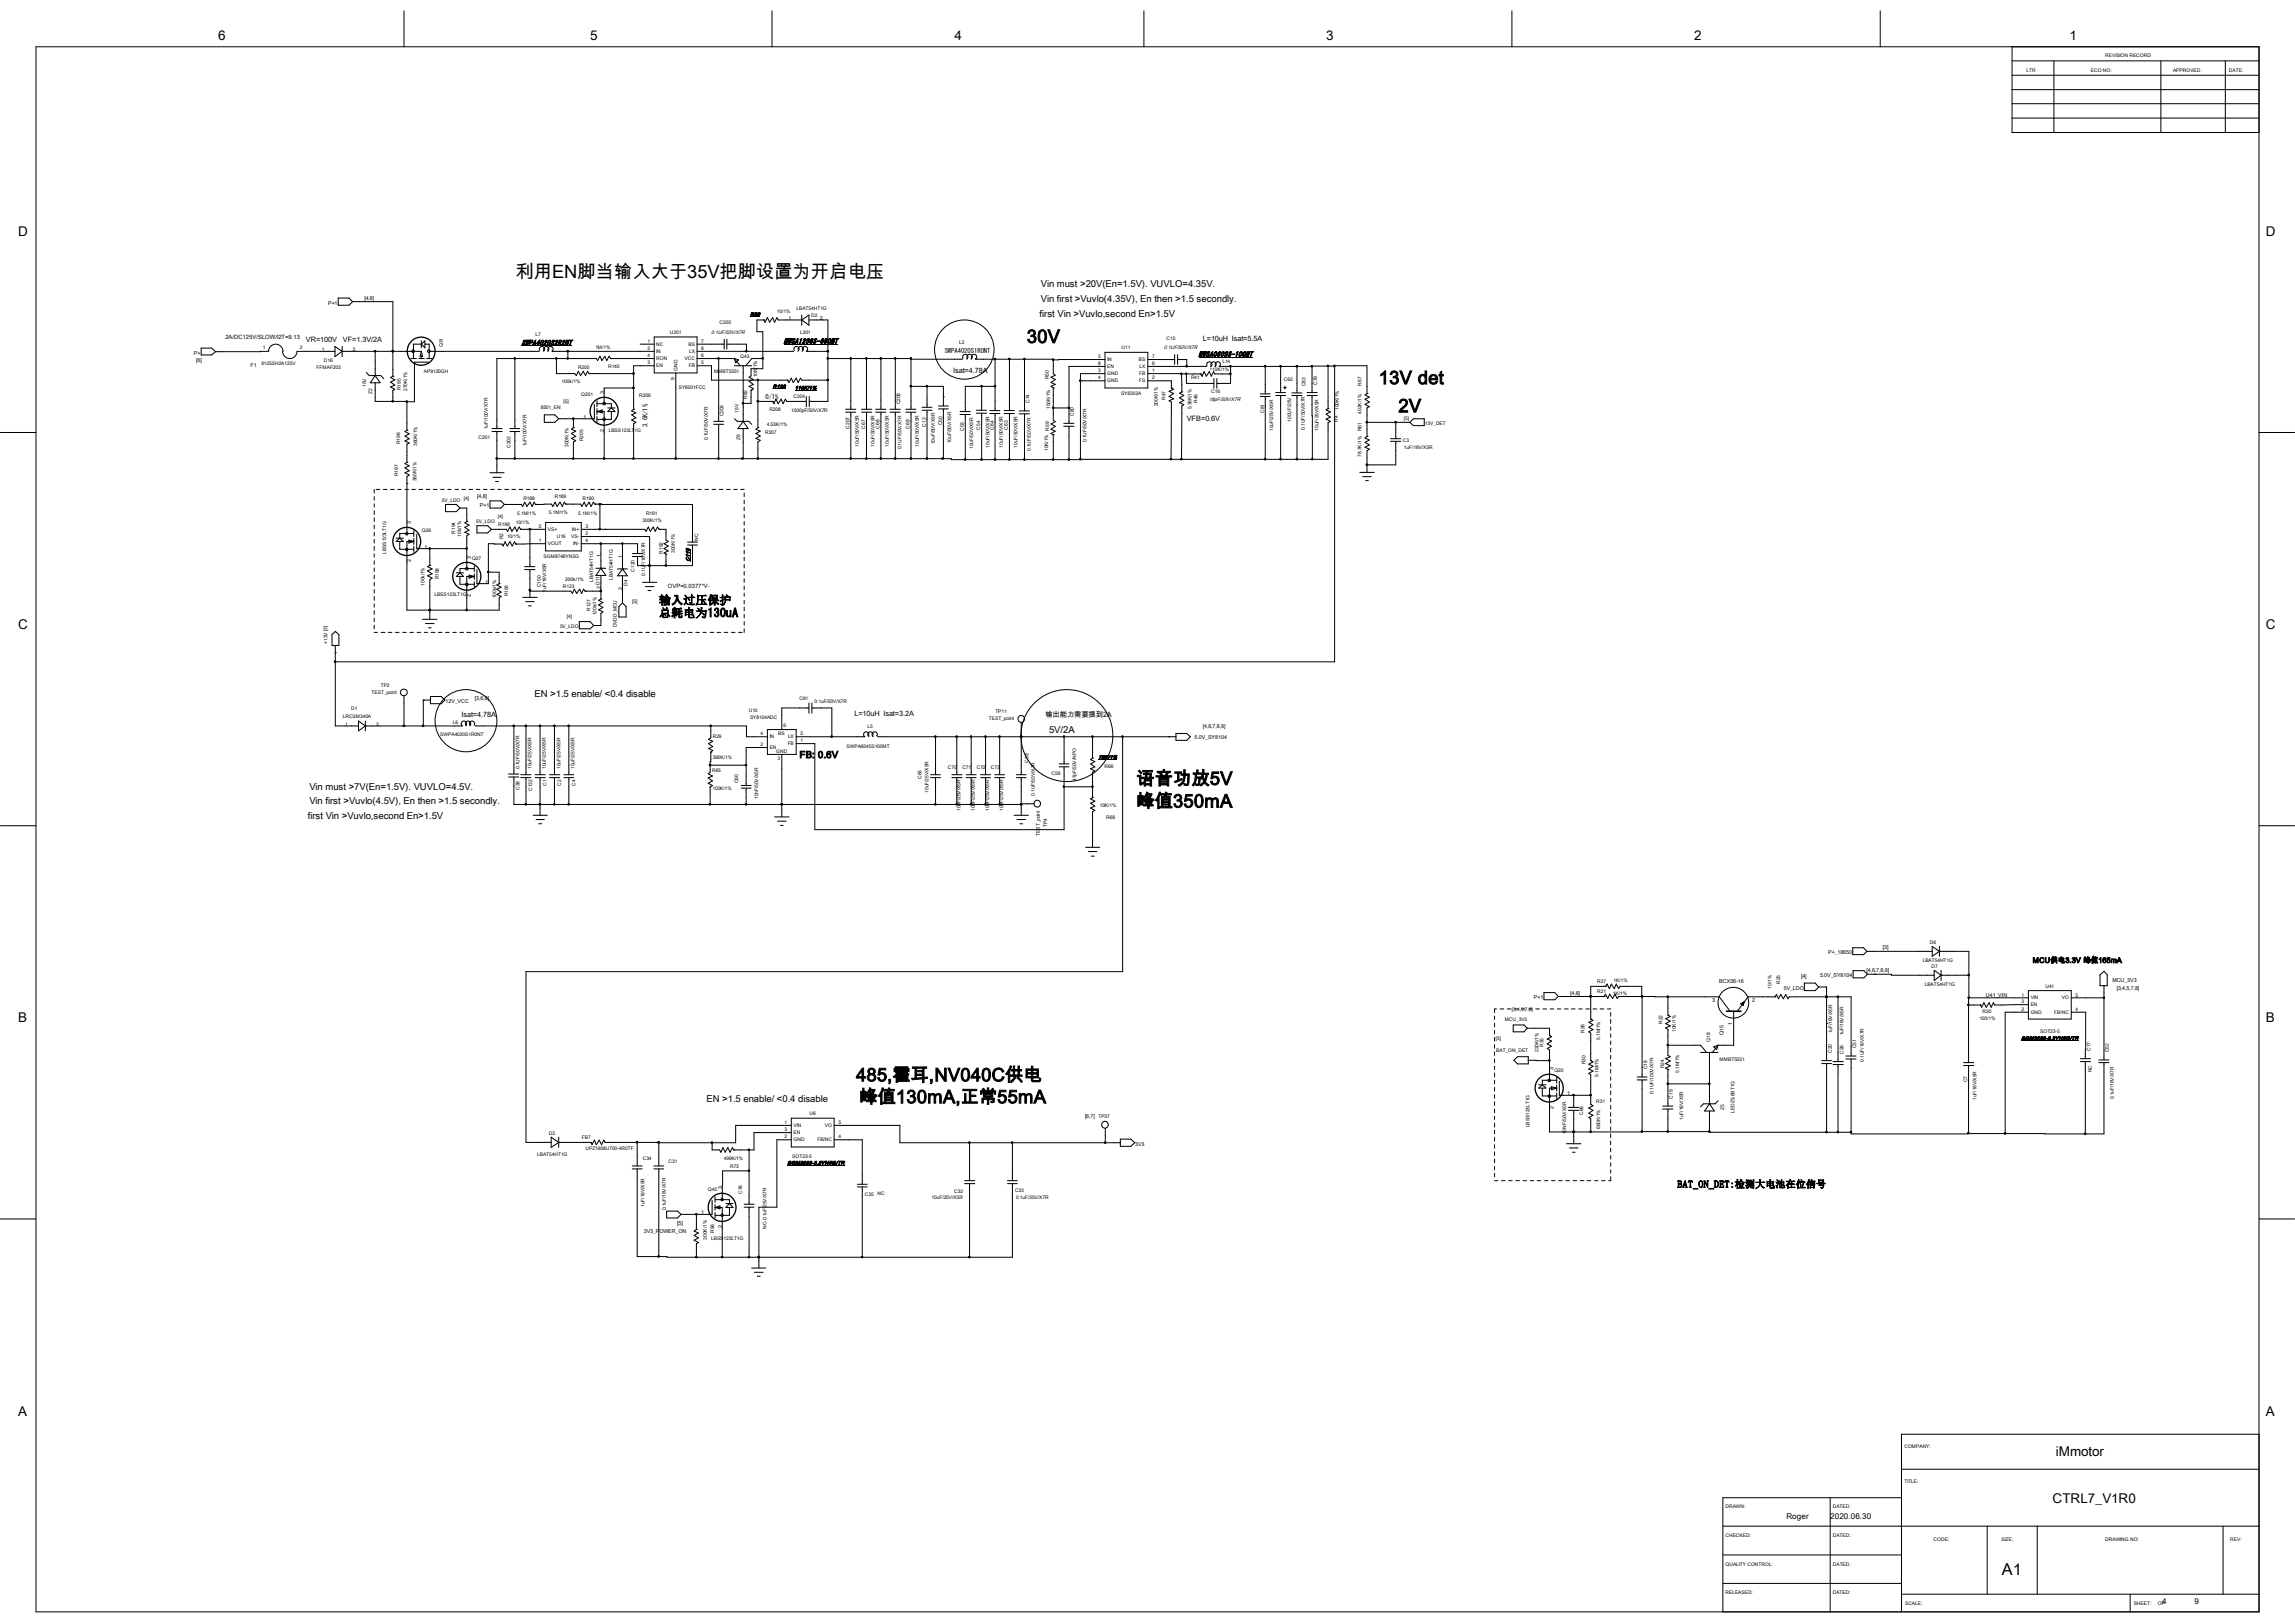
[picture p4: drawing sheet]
<svg xmlns="http://www.w3.org/2000/svg" width="297mm" height="210mm" viewBox="0 0 297 210" stroke-linecap="round" stroke-linejoin="round" font-family="sans-serif">
<defs><g id="words">
<g font-size="2.4">
<text x="66.7" y="36">利用EN脚当输入大于35V把脚设置为开启电压</text>
<text x="132.9" y="44.4">30V</text>
<text x="178.4" y="49.7">13V det</text>
<text x="181" y="53.3">2V</text>
<text x="147.1" y="101.6">语音功放5V</text>
<text x="147.1" y="104.5">峰值350mA</text>
<text x="110.8" y="139.9">485,霍耳,NV040C供电</text>
<text x="111.2" y="142.7">峰值130mA,正常55mA</text>
</g>
<text font-size="2.1" x="259.1" y="203.8">A1</text>
<g font-size="1.7">
<text x="28.2" y="5.1">6</text>
<text x="76.4" y="5.1">5</text>
<text x="123.5" y="5.1">4</text>
<text x="171.6" y="5.1">3</text>
<text x="219.2" y="5.1">2</text>
<text x="267.8" y="5.1">1</text>
<text x="2.4" y="30.6">D</text>
<text x="293.2" y="30.6">D</text>
<text x="2.4" y="81.4">C</text>
<text x="293.2" y="81.4">C</text>
<text x="2.4" y="132.3">B</text>
<text x="293.2" y="132.3">B</text>
<text x="2.4" y="183.2">A</text>
<text x="293.2" y="183.2">A</text>
<text x="266.1" y="188.4">iMmotor</text>
<text x="265.6" y="194.4">CTRL7_V1R0</text>
</g>
<g font-size="1.5">
<text x="85.3" y="78.2">输入过压保护</text>
<text x="85.3" y="79.8">总耗电为130uA</text>
</g>
<text font-size="1.3" x="217.1" y="153.7">BAT_ON_DET:检测大电池在位信号</text>
<g font-size="1.2">
<text x="134.5" y="41">first Vin &gt;Vuvlo,second En&gt;1.5V</text>
<text x="134.7" y="37.2">Vin must &gt;20V(En=1.5V). VUVLO=4.35V.</text>
<text x="134.7" y="39">Vin first &gt;Vuvlo(4.35V), En then &gt;1.5 secondly.</text>
<text x="69.2" y="90.1">EN &gt;1.5 enable/ &lt;0.4 disable</text>
<text x="135.8" y="94.9">5V/2A</text>
<text x="103.5" y="98.1">FB: 0.6V</text>
<text x="39.8" y="106">first Vin &gt;Vuvlo,second En&gt;1.5V</text>
<text x="40" y="102.2">Vin must &gt;7V(En=1.5V). VUVLO=4.5V.</text>
<text x="40" y="104">Vin first &gt;Vuvlo(4.5V), En then &gt;1.5 secondly.</text>
<text x="91.4" y="142.5">EN &gt;1.5 enable/ &lt;0.4 disable</text>
</g>
<g font-size="1">
<text x="231.2" y="196.5">Roger</text>
<text x="236.9" y="196.5">2020.06.30</text>
<text x="279.8" y="207.6">4</text>
<text x="284" y="207.6">9</text>
</g>
<g font-size=".9">
<text x="39.6" y="44.2">VR=100V</text>
<text x="44.4" y="44.2">VF=1.3V/2A</text>
<text x="67.5" y="44.7">SWPA4020S2R2MT</text>
<text x="101.4" y="44.4">MWSA1206S-680MT</text>
<text x="155.1" y="46.1">MWSA0603S-100MT</text>
<text x="155.7" y="44.2">L=10uH Isat=5.5A</text>
<text x="123.4" y="48.2">Isat=4.78A</text>
<text x="153.6" y="54.4">VFB=0.6V</text>
<text x="59.7" y="92.8">Isat=4.78A</text>
<text x="110.6" y="92.7">L=10uH Isat=3.2A</text>
<text x="135.3" y="92.8">输出能力需要提到2A</text>
<text x="263.1" y="124.6">MCU供电3.3V 峰值165mA</text>
</g>
<g font-size=".8">
<text x="29.2" y="43.9">2A/DC125V/SLOW/I2T=9.13</text>
<text x="122.3" y="45.6">SWPA4020S1R0NT</text>
<text x="99.1" y="51.6">0/1%</text>
<text x="83.8" y="55.2" transform="rotate(-90 83.8 55.2)">3.6K/1%</text>
<text x="86.4" y="76.1">OVP=0.0377*V-</text>
</g>
<g font-size=".7">
<text x="42.5" y="39.4">P+1</text>
<text x="47.2" y="38.8">[4,8]</text>
<text x="97.1" y="40.9">R90</text>
<text x="102" y="41.4">1</text>
<text x="106.1" y="41.4">2</text>
<text x="25.1" y="45.9">P+</text>
<text x="25.4" y="46.8">[6]</text>
<text x="32.4" y="47.5">F1</text>
<text x="92" y="43.2">0.1UF/50V/X7R</text>
<text x="150.6" y="45.2">0.1UF/50V/X7R</text>
<text x="78.2" y="50.9" transform="rotate(-90 78.2 50.9)">3</text>
<text x="100" y="50.2">R139</text>
<text x="102.9" y="50.4">110K/1%</text>
<text x="156.5" y="51.9">18pF/50V/X7R</text>
<text x="75.5" y="54.2">1</text>
<text x="78.2" y="55.9" transform="rotate(-90 78.2 55.9)">2</text>
<text x="61.8" y="64.4">[4,8]</text>
<text x="62.1" y="65.6">P+1</text>
<text x="53.2" y="67.8" transform="rotate(-90 53.2 67.8)">3</text>
<text x="54.9" y="71">1</text>
<text x="53.2" y="72.8" transform="rotate(-90 53.2 72.8)">2</text>
<text x="60.9" y="77.3" transform="rotate(-90 60.9 77.3)">2</text>
<text x="60.9" y="72.3" transform="rotate(-90 60.9 72.3)">3</text>
<text x="62.8" y="75.5">1</text>
<text x="77.8" y="76.2" transform="rotate(-90 77.8 76.2)">2</text>
<text x="77.8" y="72.1" transform="rotate(-90 77.8 72.1)">1</text>
<text x="80.6" y="76.3" transform="rotate(-90 80.6 76.3)">2</text>
<text x="80.6" y="72.2" transform="rotate(-90 80.6 72.2)">1</text>
<text x="89.2" y="72.6" transform="rotate(-90 89.2 72.6)">C116</text>
<text x="57.7" y="91">12V_VCC</text>
<text x="61.5" y="90.6">[3,6,8]</text>
<text x="154.6" y="95.6">5.0V_SY8104</text>
<text x="155.7" y="94.2">[4,6,7,8,9]</text>
<text x="142.2" y="98.2">75K/1%</text>
<text x="236.6" y="123.5">P+_18650</text>
<text x="241.6" y="125.8">[4,6,7,8,9]</text>
<text x="243.7" y="122.9">[3]</text>
<text x="198.5" y="129.3">P+1</text>
<text x="203.2" y="128.7">[4,8]</text>
<text x="221.6" y="129.7">3</text>
<text x="222.5" y="127.2">BCX56-16</text>
<text x="226.8" y="129.7">2</text>
<text x="230.8" y="128.1">5V_LDO</text>
<text x="233.1" y="126.5">[4]</text>
<text x="235.5" y="126.4">5.0V_SY8104</text>
<text x="257" y="128.9">U41_VIN</text>
<text x="273.4" y="127">MCU_3V3</text>
<text x="273.9" y="128.1">[3,4,5,7,8]</text>
<text x="223" y="134" transform="rotate(-90 223 134)">Q15</text>
<text x="224.2" y="132.7" transform="rotate(-90 224.2 132.7)">1</text>
<text x="261.6" y="134.6">SGM2033-3.3YN5G/TR</text>
<text x="201" y="143.5" transform="rotate(-90 201 143.5)">2</text>
<text x="201" y="138.5" transform="rotate(-90 201 138.5)">3</text>
<text x="202.8" y="141.7">1</text>
<text x="140.4" y="144.6">[6,7]</text>
<text x="146.9" y="148.3">3V3</text>
<text x="93.5" y="153.9" transform="rotate(-90 93.5 153.9)">3</text>
<text x="101.9" y="150.7">SGM2033-3.3YN5G/TR</text>
<text x="83.3" y="159.6">3V3_POWER_ON</text>
<text x="87.6" y="158.5">[5]</text>
<text x="90.8" y="157.1">1</text>
<text x="93.5" y="158.9" transform="rotate(-90 93.5 158.9)">2</text>
</g>
<g font-size=".6">
<text x="262.3" y="9.3">LTR</text>
<text x="270.6" y="9.3">ECO NO:</text>
<text x="272.5" y="7.4">REVISION RECORD</text>
<text x="281.2" y="9.3">APPROVED:</text>
<text x="288.5" y="9.3">DATE:</text>
<text x="93.1" y="41.9">C205</text>
<text x="100.5" y="40.6">10/1%</text>
<text x="103.1" y="40.1">LBAT54HT1G</text>
<text x="105" y="41">D2</text>
<text x="33.8" y="47.3">6125SH2A125V</text>
<text x="34" y="45.1">1</text>
<text x="38.8" y="45.1">2</text>
<text x="41" y="47.7">FFMAF203</text>
<text x="41.7" y="45.5">1</text>
<text x="41.9" y="46.8">D16</text>
<text x="45.7" y="45.5">2</text>
<text x="57.3" y="44.9" transform="rotate(-90 57.3 44.9)">Q31</text>
<text x="69.3" y="43.5">L7</text>
<text x="74.8" y="47.8">R200</text>
<text x="77" y="45.1">1M/1%</text>
<text x="78.7" y="47.6">R140</text>
<text x="83.8" y="44.4">1</text>
<text x="83.8" y="45.3">2</text>
<text x="83.8" y="46.2">4</text>
<text x="83.8" y="47.2">3</text>
<text x="84.9" y="44.7">NC</text>
<text x="84.9" y="45.7">IN</text>
<text x="84.9" y="46.6">RON</text>
<text x="84.9" y="47.5">EN</text>
<text x="86.7" y="43.3">U201</text>
<text x="87.7" y="48" transform="rotate(-90 87.7 48)">GND</text>
<text x="88.6" y="46.6">VCC</text>
<text x="89.1" y="44.7">BS</text>
<text x="89.2" y="47.5">FB</text>
<text x="89.2" y="45.7">LX</text>
<text x="90.8" y="44.4">7</text>
<text x="90.8" y="45.3">8</text>
<text x="90.8" y="46.2">6</text>
<text x="90.8" y="47.2">5</text>
<text x="95.8" y="46.3">Q43</text>
<text x="103.5" y="43.3">L201</text>
<text x="124.1" y="44.5">L2</text>
<text x="142.1" y="46.3">5</text>
<text x="142.1" y="47.2">8</text>
<text x="143.3" y="46.7">IN</text>
<text x="143.3" y="47.6">EN</text>
<text x="145.2" y="45.2">U11</text>
<text x="147.4" y="46.7">BS</text>
<text x="147.5" y="47.6">LX</text>
<text x="149.1" y="46.3">7</text>
<text x="149.1" y="47.2">6</text>
<text x="151" y="44">C15</text>
<text x="158.2" y="46.9">L14</text>
<text x="47.4" y="50.1" transform="rotate(-90 47.4 50.1)">15V</text>
<text x="48.2" y="51" transform="rotate(-90 48.2 51)">Z2</text>
<text x="51.9" y="50.5" transform="rotate(-90 51.9 50.5)">R195</text>
<text x="52.7" y="50.6" transform="rotate(-90 52.7 50.6)">270K/1%</text>
<text x="54.9" y="48.3">AP9120GH</text>
<text x="70" y="53">8501_EN</text>
<text x="72.7" y="49.6">100k/1%</text>
<text x="72.9" y="52.2">[5]</text>
<text x="75.2" y="51.3">Q201</text>
<text x="82.7" y="51.3">R206</text>
<text x="87.3" y="49.1" transform="rotate(-90 87.3 49.1)">9</text>
<text x="87.8" y="50.3">SY8501FCC</text>
<text x="92.4" y="48.3">MMBT5551</text>
<text x="93.6" y="53.9" transform="rotate(-90 93.6 53.9)">C203</text>
<text x="95.6" y="53.4" transform="rotate(-90 95.6 53.4)">15V</text>
<text x="96.7" y="51.6" transform="rotate(-90 96.7 51.6)">R82</text>
<text x="98" y="48.8" transform="rotate(-90 98 48.8)">10K/1%</text>
<text x="99.6" y="53.2">R208</text>
<text x="102.4" y="53.3">1000pF/50V/X7R</text>
<text x="102.7" y="51.6">C204</text>
<text x="116.5" y="52.3" transform="rotate(-90 116.5 52.3)">C208</text>
<text x="133.2" y="52.2" transform="rotate(-90 133.2 52.2)">C74</text>
<text x="135.7" y="49.1" transform="rotate(-90 135.7 49.1)">R50</text>
<text x="135.9" y="52.9" transform="rotate(-90 135.9 52.9)">150K/1%</text>
<text x="139" y="53.8" transform="rotate(-90 139 53.8)">C80</text>
<text x="142.1" y="48.2">3</text>
<text x="142.1" y="49.1">4</text>
<text x="143.3" y="48.6">GND</text>
<text x="143.3" y="49.5">GND</text>
<text x="145.1" y="51.1">SY8303A</text>
<text x="147.4" y="48.6">FB</text>
<text x="147.4" y="49.5">FS</text>
<text x="149.1" y="48.2">1</text>
<text x="149.1" y="49.1">2</text>
<text x="149.8" y="52.6" transform="rotate(-90 149.8 52.6)">200K/1%</text>
<text x="150.8" y="51.8" transform="rotate(-90 150.8 51.8)">R47</text>
<text x="154.1" y="49.1">R41</text>
<text x="154.2" y="53" transform="rotate(-90 154.2 53)">5.36K/1%</text>
<text x="155" y="52.2" transform="rotate(-90 155 52.2)">R46</text>
<text x="156.5" y="48">110K/1%</text>
<text x="156.8" y="50.8">C16</text>
<text x="163.6" y="53.4" transform="rotate(-90 163.6 53.4)">C81</text>
<text x="166.2" y="49.3">C62</text>
<text x="169" y="50" transform="rotate(-90 169 50)">C83</text>
<text x="170.4" y="49.8" transform="rotate(-90 170.4 49.8)">C79</text>
<text x="173.3" y="53" transform="rotate(-90 173.3 53)">100K/1%</text>
<text x="176.2" y="53.5" transform="rotate(-90 176.2 53.5)">402K/1%</text>
<text x="176.2" y="49.9" transform="rotate(-90 176.2 49.9)">R67</text>
<text x="51.8" y="57.5" transform="rotate(-90 51.8 57.5)">R196</text>
<text x="54" y="57.7" transform="rotate(-90 54 57.7)">360K/1%</text>
<text x="61.9" y="56.9">C201</text>
<text x="63.1" y="55.5" transform="rotate(-90 63.1 55.5)">1uF/100V/X7R</text>
<text x="66.1" y="58" transform="rotate(-90 66.1 58)">C202</text>
<text x="68.1" y="57.7" transform="rotate(-90 68.1 57.7)">1uF/100V/X7R</text>
<text x="73.6" y="57.8" transform="rotate(-90 73.6 57.8)">300K/1%</text>
<text x="75.5" y="57.1" transform="rotate(-90 75.5 57.1)">R205</text>
<text x="78.8" y="55.9">LBSS123LT1G</text>
<text x="91.6" y="57" transform="rotate(-90 91.6 57)">0.1UF/50V/X7R</text>
<text x="95.8" y="56.9" transform="rotate(-90 95.8 56.9)">Z6</text>
<text x="99" y="56.2">R207</text>
<text x="99.2" y="55.2">4.53K/1%</text>
<text x="109.9" y="55.5" transform="rotate(-90 109.9 55.5)">C207</text>
<text x="111.1" y="57.8" transform="rotate(-90 111.1 57.8)">10uF/50V/X5R</text>
<text x="112" y="55.5" transform="rotate(-90 112 55.5)">C67</text>
<text x="113.2" y="57.8" transform="rotate(-90 113.2 57.8)">10uF/50V/X5R</text>
<text x="113.8" y="55.5" transform="rotate(-90 113.8 55.5)">C68</text>
<text x="115" y="57.8" transform="rotate(-90 115 57.8)">10uF/50V/X5R</text>
<text x="116.7" y="58.2" transform="rotate(-90 116.7 58.2)">0.1UF/50V/X7R</text>
<text x="117.7" y="55.5" transform="rotate(-90 117.7 55.5)">C69</text>
<text x="118.9" y="57.8" transform="rotate(-90 118.9 57.8)">10uF/50V/X5R</text>
<text x="119.8" y="55.2" transform="rotate(-90 119.8 55.2)">C13</text>
<text x="121" y="57.5" transform="rotate(-90 121 57.5)">10uF/50V/X5R</text>
<text x="121.9" y="55" transform="rotate(-90 121.9 55)">C50</text>
<text x="123.1" y="57.4" transform="rotate(-90 123.1 57.4)">10uF/50V/X5R</text>
<text x="124.7" y="55.8" transform="rotate(-90 124.7 55.8)">C53</text>
<text x="125.9" y="58.1" transform="rotate(-90 125.9 58.1)">10uF/50V/X5R</text>
<text x="126.8" y="55.6" transform="rotate(-90 126.8 55.6)">C54</text>
<text x="128.1" y="57.9" transform="rotate(-90 128.1 57.9)">10uF/50V/X5R</text>
<text x="128.6" y="55.6" transform="rotate(-90 128.6 55.6)">C64</text>
<text x="129.8" y="57.9" transform="rotate(-90 129.8 57.9)">10uF/50V/X5R</text>
<text x="130.4" y="55.6" transform="rotate(-90 130.4 55.6)">C63</text>
<text x="131.7" y="57.9" transform="rotate(-90 131.7 57.9)">10uF/50V/X5R</text>
<text x="133.4" y="58.4" transform="rotate(-90 133.4 58.4)">0.1UF/50V/X7R</text>
<text x="135.6" y="58.4" transform="rotate(-90 135.6 58.4)">10K/1%</text>
<text x="135.8" y="55.7" transform="rotate(-90 135.8 55.7)">R59</text>
<text x="140.6" y="57.2" transform="rotate(-90 140.6 57.2)">0.1UF/50V/X7R</text>
<text x="164.8" y="55.8" transform="rotate(-90 164.8 55.8)">10uF/25V/X5R</text>
<text x="167.1" y="54.6" transform="rotate(-90 167.1 54.6)">100UF/25V</text>
<text x="168.9" y="55.6" transform="rotate(-90 168.9 55.6)">0.1UF/50V/X7R</text>
<text x="170.7" y="55.7" transform="rotate(-90 170.7 55.7)">10uF/25V/X5R</text>
<text x="173.2" y="54.6" transform="rotate(-90 173.2 54.6)">R4</text>
<text x="176.2" y="59.1" transform="rotate(-90 176.2 59.1)">78.7K/1%</text>
<text x="176.2" y="55.8" transform="rotate(-90 176.2 55.8)">R61</text>
<text x="181.6" y="57.2">C3</text>
<text x="181.7" y="58.1">1uF/16V/X5R</text>
<text x="181.7" y="54.4">[5]</text>
<text x="184.4" y="55">13V_DET</text>
<text x="51.5" y="61.6" transform="rotate(-90 51.5 61.6)">R197</text>
<text x="53.9" y="62.3" transform="rotate(-90 53.9 62.3)">360K/1%</text>
<text x="57.2" y="64.9">5V_LDO</text>
<text x="60" y="64.7">[4]</text>
<text x="67.7" y="64.7">R188</text>
<text x="71.8" y="64.4">R189</text>
<text x="75.4" y="64.7">R190</text>
<text x="50" y="71.7" transform="rotate(-90 50 71.7)">LBSS123LT1G</text>
<text x="54.6" y="68.8">Q26</text>
<text x="58.9" y="69" transform="rotate(-90 58.9 69)">R194</text>
<text x="59.7" y="69.4" transform="rotate(-90 59.7 69.4)">10k/1%</text>
<text x="61.6" y="67.6">5V_LDO</text>
<text x="64.4" y="67">[4]</text>
<text x="64.5" y="68.1">R199</text>
<text x="65.1" y="69.8" transform="rotate(-90 65.1 69.8)">R2</text>
<text x="65.6" y="69.7">10/1%</text>
<text x="66.8" y="67.8">10/1%</text>
<text x="66.9" y="66.6">5.1M/1%</text>
<text x="69.7" y="68.3">5</text>
<text x="69.7" y="70.2">1</text>
<text x="70.9" y="68.7">VS+</text>
<text x="70.9" y="70.6">VOUT</text>
<text x="71" y="66.5">5.1M/1%</text>
<text x="72.1" y="69.7">U16</text>
<text x="73.9" y="69.6">VS-</text>
<text x="74" y="68.7">IN+</text>
<text x="74.2" y="70.6">IN-</text>
<text x="74.8" y="66.6">5.1M/1%</text>
<text x="75.8" y="68.3">3</text>
<text x="75.8" y="69.3">2</text>
<text x="75.8" y="70.2">4</text>
<text x="83.1" y="67.6">300K/1%</text>
<text x="83.6" y="66.6">R191</text>
<text x="85.8" y="71.6" transform="rotate(-90 85.8 71.6)">R192</text>
<text x="87.3" y="71.5" transform="rotate(-90 87.3 71.5)">300K/1%</text>
<text x="90.3" y="70" transform="rotate(-90 90.3 70)">NC</text>
<text x="55" y="75.8" transform="rotate(-90 55 75.8)">100k/1%</text>
<text x="56.2" y="77.1">LBSS123LT1G</text>
<text x="56.8" y="75" transform="rotate(-90 56.8 75)">R198</text>
<text x="61.1" y="72.5">Q27</text>
<text x="64.2" y="77.4" transform="rotate(-90 64.2 77.4)">100k/1%</text>
<text x="65.7" y="77.2" transform="rotate(-90 65.7 77.2)">R193</text>
<text x="70" y="76" transform="rotate(-90 70 76)">C100</text>
<text x="70.4" y="72.2">SGM8746YN5G</text>
<text x="70.7" y="76.6" transform="rotate(-90 70.7 76.6)">1uF/16V/X5R</text>
<text x="72.9" y="76.1">R123</text>
<text x="73.2" y="75.1">200k/1%</text>
<text x="76.8" y="75.3" transform="rotate(-90 76.8 75.3)">LBAT54HT1G</text>
<text x="77.6" y="75.7" transform="rotate(-90 77.6 75.7)">D11</text>
<text x="79.3" y="75.1" transform="rotate(-90 79.3 75.1)">LBAT54HT1G</text>
<text x="81.2" y="75.8" transform="rotate(-90 81.2 75.8)">D4</text>
<text x="82.1" y="74" transform="rotate(-90 82.1 74)">C120</text>
<text x="83.5" y="74.5" transform="rotate(-90 83.5 74.5)">0.1UF/16V/X7R</text>
<text x="42.4" y="83.3" transform="rotate(-90 42.4 83.3)">+13V [3]</text>
<text x="72.5" y="81.3">5V_LDO</text>
<text x="73.4" y="80">[4]</text>
<text x="76.4" y="79.1" transform="rotate(-90 76.4 79.1)">R127</text>
<text x="77.2" y="79.6" transform="rotate(-90 77.2 79.6)">120k/1%</text>
<text x="79.8" y="81.2" transform="rotate(-90 79.8 81.2)">DVDD_MCU</text>
<text x="81.8" y="78">[5]</text>
<text x="48.1" y="89.8">TEST_point</text>
<text x="49.3" y="88.9">TP2</text>
<text x="44.4" y="92.9">LRCSM340A</text>
<text x="44.7" y="93.9">1</text>
<text x="45.5" y="91.8">D1</text>
<text x="48.7" y="93.9">2</text>
<text x="57" y="95.2">SWPA4020S1R0NT</text>
<text x="58.6" y="93.6">L6</text>
<text x="92.2" y="95.5">R29</text>
<text x="96.9" y="92.1">U10</text>
<text x="97.1" y="93">SY8104ADC</text>
<text x="98.4" y="95.2">4</text>
<text x="99.6" y="95.5">IN</text>
<text x="100.7" y="95.1">BS</text>
<text x="101.4" y="94">6</text>
<text x="102" y="95.5">LX</text>
<text x="103.5" y="90.6">C61</text>
<text x="103.6" y="95.2">5</text>
<text x="105.4" y="90.9">0.1uF/50V/X7R</text>
<text x="112.3" y="94.2">L5</text>
<text x="128" y="93.2">TEST_point</text>
<text x="128.8" y="92.3">TP11</text>
<text x="67.2" y="99.5" transform="rotate(-90 67.2 99.5)">0.1UF/50V/X7R</text>
<text x="68.8" y="99.5" transform="rotate(-90 68.8 99.5)">10uF/25V/X5R</text>
<text x="70.7" y="99.5" transform="rotate(-90 70.7 99.5)">10uF/25V/X5R</text>
<text x="70.7" y="101.7" transform="rotate(-90 70.7 101.7)">C1</text>
<text x="72.5" y="99.5" transform="rotate(-90 72.5 99.5)">10uF/25V/X5R</text>
<text x="72.6" y="101.7" transform="rotate(-90 72.6 101.7)">C2</text>
<text x="74.3" y="99.5" transform="rotate(-90 74.3 99.5)">10uF/25V/X5R</text>
<text x="74.5" y="101.7" transform="rotate(-90 74.5 101.7)">C4</text>
<text x="92.2" y="99.9">R65</text>
<text x="92.2" y="98.3">360K/1%</text>
<text x="95.6" y="101.4" transform="rotate(-90 95.6 101.4)">C60</text>
<text x="98.4" y="96.5">2</text>
<text x="99.6" y="96.9">EN</text>
<text x="100.5" y="97.4">GND</text>
<text x="100.6" y="98.3">3</text>
<text x="101.9" y="96.4">FB</text>
<text x="103.6" y="96.1">1</text>
<text x="109.6" y="96.7">SWPA6045S100MT</text>
<text x="119.3" y="100.8" transform="rotate(-90 119.3 100.8)">C65</text>
<text x="122.7" y="99.5">C70</text>
<text x="124.5" y="99.5">C71</text>
<text x="126.4" y="99.5">C72</text>
<text x="128.2" y="99.5">C73</text>
<text x="133.1" y="98.7" transform="rotate(-90 133.1 98.7)">C39</text>
<text x="136.1" y="100.3">C59</text>
<text x="139.3" y="101" transform="rotate(-90 139.3 101)">47pF/50V/NPO</text>
<text x="143" y="99.4">R66</text>
<text x="67.2" y="102.2" transform="rotate(-90 67.2 102.2)">C38</text>
<text x="68.9" y="102.4" transform="rotate(-90 68.9 102.4)">C132</text>
<text x="92.2" y="102.3">100K/1%</text>
<text x="98.1" y="103.4" transform="rotate(-90 98.1 103.4)">10nF/50V/X5R</text>
<text x="120.1" y="102.6" transform="rotate(-90 120.1 102.6)">10uF/25V/X5R</text>
<text x="124.3" y="104.9" transform="rotate(-90 124.3 104.9)">10uF/25V/X5R</text>
<text x="126.2" y="104.9" transform="rotate(-90 126.2 104.9)">10uF/25V/X5R</text>
<text x="128" y="104.9" transform="rotate(-90 128 104.9)">10uF/25V/X5R</text>
<text x="129.8" y="104.9" transform="rotate(-90 129.8 104.9)">10uF/25V/X5R</text>
<text x="133.9" y="103" transform="rotate(-90 133.9 103)">0.1UF/50V/X7R</text>
<text x="135.5" y="107" transform="rotate(-90 135.5 107)">TP4</text>
<text x="142.3" y="104.5">10K/1%</text>
<text x="143.2" y="106">R68</text>
<text x="134.6" y="108.2" transform="rotate(-90 134.6 108.2)">TEST_point</text>
<text x="248.8" y="124.5">LBAT54HT1G</text>
<text x="249.8" y="122.2">D6</text>
<text x="250" y="125.3">D7</text>
<text x="195.7" y="130.9">[3,4,5,7,8]</text>
<text x="206.7" y="128.5">R21</text>
<text x="206.7" y="127.2">R27</text>
<text x="208.7" y="128.7">1K/1%</text>
<text x="208.8" y="127.1">1K/1%</text>
<text x="229.2" y="127.9" transform="rotate(-90 229.2 127.9)">10/1%</text>
<text x="230.4" y="127.3" transform="rotate(-90 230.4 127.3)">R25</text>
<text x="249.1" y="127.6">LBAT54HT1G</text>
<text x="256.2" y="132">100/1%</text>
<text x="256.6" y="131.1">R20</text>
<text x="261.6" y="128.9">1</text>
<text x="261.6" y="129.8">3</text>
<text x="261.6" y="130.8">2</text>
<text x="262.8" y="129.3">VIN</text>
<text x="262.8" y="130.2">EN</text>
<text x="262.8" y="131.2">GND</text>
<text x="264.7" y="127.8">U41</text>
<text x="265.9" y="131.2">FB/NC</text>
<text x="266.8" y="129.3">VO</text>
<text x="268.6" y="128.9">5</text>
<text x="268.6" y="130.8">4</text>
<text x="193.6" y="134.6">[5]</text>
<text x="193.6" y="136.2">BAT_ON_DET</text>
<text x="194.7" y="132.1">MCU_3V3</text>
<text x="199.1" y="136.1" transform="rotate(-90 199.1 136.1)">220K/1%</text>
<text x="199.7" y="135.5" transform="rotate(-90 199.7 135.5)">R35</text>
<text x="205.1" y="133.7" transform="rotate(-90 205.1 133.7)">R28</text>
<text x="205.2" y="137.7" transform="rotate(-90 205.2 137.7)">R30</text>
<text x="207.1" y="134.6" transform="rotate(-90 207.1 134.6)">5.1M/1%</text>
<text x="215.1" y="132.5" transform="rotate(-90 215.1 132.5)">R22</text>
<text x="216.9" y="133.5" transform="rotate(-90 216.9 133.5)">10K/1%</text>
<text x="221.3" y="134.8" transform="rotate(-90 221.3 134.8)">Q18</text>
<text x="222.5" y="137.3">MMBT5551</text>
<text x="237.1" y="136.3" transform="rotate(-90 237.1 136.3)">C20</text>
<text x="237.1" y="133.7" transform="rotate(-90 237.1 133.7)">1uF/16V/X5R</text>
<text x="238.6" y="136.4" transform="rotate(-90 238.6 136.4)">C26</text>
<text x="238.6" y="134" transform="rotate(-90 238.6 134)">1uF/16V/X5R</text>
<text x="240.2" y="135.7" transform="rotate(-90 240.2 135.7)">C51</text>
<text x="241.2" y="137.4" transform="rotate(-90 241.2 137.4)">0.1UF/16V/X7R</text>
<text x="264" y="133.6">SOT23-5</text>
<text x="270.6" y="136" transform="rotate(-90 270.6 136)">C17</text>
<text x="272.9" y="136.2" transform="rotate(-90 272.9 136.2)">C52</text>
<text x="201.2" y="138.7">Q20</text>
<text x="206.6" y="142.7">R31</text>
<text x="206.9" y="139.4" transform="rotate(-90 206.9 139.4)">5.1M/1%</text>
<text x="213.2" y="138.4" transform="rotate(-90 213.2 138.4)">C18</text>
<text x="214" y="141.6" transform="rotate(-90 214 141.6)">0.1UF/100V/X7R</text>
<text x="215.4" y="138.3" transform="rotate(-90 215.4 138.3)">R24</text>
<text x="216.5" y="142.1" transform="rotate(-90 216.5 142.1)">C19</text>
<text x="217.3" y="138.8" transform="rotate(-90 217.3 138.8)">5.1M/1%</text>
<text x="223.2" y="143.6" transform="rotate(-90 223.2 143.6)">Z5</text>
<text x="224.5" y="144" transform="rotate(-90 224.5 144)">LEDZ5.6BT1G</text>
<text x="254.6" y="140" transform="rotate(-90 254.6 140)">C7</text>
<text x="255.8" y="142.3" transform="rotate(-90 255.8 142.3)">1uF/16V/X5R</text>
<text x="270.7" y="138.8" transform="rotate(-90 270.7 138.8)">NC</text>
<text x="273.6" y="142.2" transform="rotate(-90 273.6 142.2)">0.1uF/16V/X7R</text>
<text x="69.5" y="149.6">LBAT54HT1G</text>
<text x="71" y="146.9">D5</text>
<text x="75.3" y="147.4">FB7</text>
<text x="75.8" y="148.8">UPZ1608U700-4R0TF</text>
<text x="101.5" y="145.5">1</text>
<text x="101.5" y="146.3">3</text>
<text x="101.5" y="147.3">2</text>
<text x="102.5" y="149.8">SOT23-5</text>
<text x="102.7" y="145.8">VIN</text>
<text x="102.7" y="146.8">EN</text>
<text x="102.7" y="147.7">GND</text>
<text x="104.8" y="144.3">U6</text>
<text x="105.8" y="147.7">FB/NC</text>
<text x="106.8" y="145.8">VO</text>
<text x="108.5" y="145.5">5</text>
<text x="108.5" y="147.3">4</text>
<text x="142.2" y="144.6">TP37</text>
<text x="198" y="145.9" transform="rotate(-90 198 145.9)">LBSS123LT1G</text>
<text x="202.7" y="146.8" transform="rotate(-90 202.7 146.8)">10NF/50V/X5R</text>
<text x="204.9" y="144.3" transform="rotate(-90 204.9 144.3)">C66</text>
<text x="207.1" y="146.1" transform="rotate(-90 207.1 146.1)">680K/1%</text>
<text x="217.8" y="144.9" transform="rotate(-90 217.8 144.9)">1uF/16V/X5R</text>
<text x="83.2" y="150.2">C34</text>
<text x="86.5" y="150.5">C31</text>
<text x="91.6" y="154.1">Q45</text>
<text x="93.7" y="150.2">499K/1%</text>
<text x="94.5" y="151.1">R73</text>
<text x="96.1" y="154.5" transform="rotate(-90 96.1 154.5)">C76</text>
<text x="111.9" y="154.7">C35</text>
<text x="113.6" y="154.6">NC</text>
<text x="120.6" y="155.2">10uF/25V/X5R</text>
<text x="123.5" y="154.3">C32</text>
<text x="131.4" y="154.3">C33</text>
<text x="131.5" y="155.2">0.1uF/25V/X7R</text>
<text x="83.4" y="156.2" transform="rotate(-90 83.4 156.2)">1uF/16V/X5R</text>
<text x="86.2" y="156.6" transform="rotate(-90 86.2 156.6)">0.1uF/16V/X7R</text>
<text x="91.5" y="160.4" transform="rotate(-90 91.5 160.4)">300K/1%</text>
<text x="92" y="160.4">LBSS123LT1G</text>
<text x="92.4" y="159.5" transform="rotate(-90 92.4 159.5)">R96</text>
<text x="99.2" y="159" transform="rotate(-90 99.2 159)">NC-0.1uF/25V/X7R</text>
<text x="246.5" y="187.3">COMPANY:</text>
<text x="246.5" y="191.9">TITLE:</text>
<text x="223.3" y="195.2">DRAWN:</text>
<text x="237.2" y="195.2">DATED:</text>
<text x="223.3" y="198.9">CHECKED:</text>
<text x="223.3" y="202.6">QUALITY CONTROL:</text>
<text x="237.2" y="198.9">DATED:</text>
<text x="237.2" y="202.6">DATED:</text>
<text x="250.2" y="199.3">CODE:</text>
<text x="259" y="199.3">SIZE:</text>
<text x="272.5" y="199.3">DRAWING NO:</text>
<text x="288.6" y="199.3">REV:</text>
<text x="223.3" y="206.3">RELEASED:</text>
<text x="237.2" y="206.3">DATED:</text>
<text x="246.5" y="207.7">SCALE:</text>
<text x="276.1" y="207.7">SHEET:</text>
<text x="279.3" y="207.7">OF</text>
</g>
</g></defs>
<g fill="none" stroke="#000" stroke-width=".13">
<path d="M4.7 6.1h287.7v202.5h-287.7zM52.3 1.4v4.7M99.9 1.4v4.7M148 1.4v4.7M195.7 1.4v4.7M243.3 1.4v4.7M260.4 7.9h32M260.4 9.7h32M260.4 13.4h32M260.4 15.3h32M260.4 6.1v11h32M260.4 11.6h32"/>
<path d="M265.8 7.9v9.2M279.7 7.9v9.2M288 7.9v9.2M43.8 38.6h1.4l.4 .4-.4 .5h-1.4zM45.6 39h5.2v9.7M0 56h4.7M26 45h1.4l.5 .5-.5 .4h-1.4zM43.3 45.5h-4.9a.91 .91 0 0 1-.9 .9 .91 .91 0 0 1-.9-.9 .93 .93 0 0 0-.9-1 .93 .93 0 0 0-.9 1h-6.9M43.3 44.8l1 .7-1 .6zM44.3 45.5h.1M44.3 45.5h10.2M44.3 44.8v1.3"/>
<path d="M47.4 48.2l.4 .4h1.5l.4 .4M48.6 48.6h.1M48.6 49.5v2.4h4.1v3.8M48.6 45.5v3.1M48.6 48.6l.6 .9h-1.3zM50.8 48.7h.1M50.8 45.5h.1M50.8 48.7l-.3 .2 .6 .2-.6 .3 .6 .4-.6 .3 .6 .3-.3 .1v1.4M52.7 55.7h.1M52.7 59.8h.1M52.7 55.7l-.3 .1 .6 .3-.6 .3 .6 .4-.6 .3 .6 .2-.3 .2v2.3M52.7 59.8l-.3 .2 .6 .3-.6 .2 .6 .4-.6 .3 .6 .3-.3 .2v7.3"/>
<path d="M53.2 46.4h.7M54.2 46.4h.7M54.5 44.5h-1v1.9M54.5 44.5l.5-.4v.9zM54.5 44.1v.9M54.5 46v.4M54.5 45.5l.2 .6h-.3zM55 44.5h.5v1.9M55.2 46.4h.7M55.5 46.9h-1.9v5.1h-.9M55.5 45.5h14.3M63.7 55.8h1.3"/>
<path d="M63.7 55.5h1.3M64.3 55.8v5.4M66 55.8h1.3M66 55.5h1.3M66.6 46.4v9.1M66.6 55.8v3.6M67.5 44.7h6.5M69.9 45.4a.34 .34 0 0 1 .1-.5 .34 .34 0 0 1 .4 .1 .34 .34 0 0 1-.1 .5v-.1M70.4 45.4a.34 .34 0 0 1 .1-.5 .34 .34 0 0 1 .5 .1 .34 .34 0 0 1-.1 .5v-.1M70.4 53.7h1.4l.5 .5-.5 .5h-1.4zM71 45.4a.34 .34 0 0 1 .1-.5 .34 .34 0 0 1 .4 .1 .34 .34 0 0 1-.1 .5l.1-.1M71.5 45.5h13.2"/>
<path d="M72 46.4v1.9h2.4l.2 .3 .2-.6 .3 .6 .4-.6 .3 .6 .2-.6 .2 .3M73.5 45.5v.9M74.2 55.3h.1M74.2 55.3l-.2 .2 .5 .3-.5 .3 .5 .4-.5 .2 .5 .3-.3 .2v2.2M74.2 54.2v1.1M76.2 48.3h.1M76.2 48.3h5.8M76.9 52.3v1.9h-4.6M77.3 53.3h.9v6.1M77.3 51.9v.7M77.3 52.9v.7M77.3 53.9v.8"/>
<path d="M77.3 52.2h1.8v.6M77.3 53.3l.6-.3v.4zM78.7 53.3l.4-.5 .5 .5zM78.7 52.8h.9M79 46.4h.1M79 46.4l-.2-.3-.3 .6-.2-.6-.4 .6-.3-.6-.3 .6-.1-.3h-12.9v9.1M79 46.4h5.7M79.1 53.3v1h-1.8M82 53h.1M82 53l-.3 .2 .6 .2-.6 .3 .6 .4-.6 .3 .6 .3-.3 .1v4.6M82 50.2h-3.8v2M82.8 44.5h1.9"/>
<path d="M84.7 47.3h-2.7v5.7M84.7 43.6h5.5v4.7h-5.5zM87.5 48.3v11.1M90.2 45.5h12.5M90.2 44.5h3.5M90.2 47.3h1.9v1.9h9.8M90.2 46.4h4.8M92.4 54.9h1.2M92.4 54.5h1.2M93 46.4v8.1M93 54.9v4.5M93.7 43.9v1.3"/>
<path d="M94.1 44.5h2.5v1M94.1 43.9v1.3M95 47.3h2.3M95 54.2l.4 .3h1.5l.4 .4M95 46.4l.6 .2-.4 .3zM95 46.4l.8 .9M96.2 54.5h.1M96.2 54.5l.6 1h-1.3zM96.2 47.3v7.2M96.2 55.5v3.9M97.2 50.5h.1M97.2 50.5v1.7h-1"/>
<path d="M98.1 55.3h.1M98.1 51.9h.1M98.1 55.3l-.3 .2 .6 .3-.6 .3 .6 .3-.6 .3 .6 .3-.3 .2v2.2M98.1 49.2v6.1M98.1 51.9h1.9M98.7 46.4h-1.4l-.8 .9M98.8 41.4h.1M98.8 41.4h-.8v1.5h.7v4.8h-1.5v.9l-.3 .2 .6 .3-.6 .3 .6 .3-.6 .3 .6 .3-.3 .2M98.8 41.4l.2 .3 .3-.6 .3 .6 .4-.6 .2 .6 .3-.6 .2 .3h3.1M100 51.9h.1M100 51.9l.2 .3 .2-.6 .3 .6 .4-.6 .2 .6 .3-.6 .2 .3h2.6M101.4 44.5h7"/>
<path d="M101.9 49.2h.1M101.9 49.2l.2 .3 .3-.6 .3 .6 .3-.6 .3 .6 .3-.6 .2 .3h3.3M102.8 45.4a.34 .34 0 0 1 .1-.5 .34 .34 0 0 1 .5 .1 .34 .34 0 0 1-.1 .5v-.1M102.9 50.5h2.8M103.4 45.4a.34 .34 0 0 1 0-.5 .34 .34 0 0 1 .5 .1 .34 .34 0 0 1-.1 .5v-.1M103.8 41.4h.1M103.8 41.4l.9-.6v1.3zM103.8 40.8v1.3M103.9 45.4a.34 .34 0 0 1 .1-.5 .34 .34 0 0 1 .5 .1 .34 .34 0 0 1-.1 .5v-.1M104.4 45.5h2.7M104.4 51.3v1.3M104.7 41.4h2.4v10.5h-2.4"/>
<path d="M104.7 51.3v1.3M107.1 46.4h.1M107.1 46.4h10.8v6.6M109.4 53h1.3M109.4 53.3h1.3M110.1 46.4v6.6M110.1 53.3v6.1M111.5 53h1.3M111.5 53.3h1.3M112.1 46.4v6.6M112.1 53.3v6.1M113.3 53h1.3"/>
<path d="M113.3 53.3h1.3M114 46.4v6.6M114 53.3v6.1M115.2 53h1.3M115.2 53.3h1.3M115.9 46.4v6.6M115.9 53.3v6.1M117.2 53h1.3M117.2 53.3h1.3M117.9 53.3v6.1M117.9 46.5h6.6M117.9 50h4.2v2.5"/>
<path d="M119.3 52.7h1.3M119.3 53.1h1.3M120 50v2.7M120 53.1v6.3M121.5 52.5h1.2M121.5 52.9h1.2M122.1 51.4h.1M122.1 52.9v6.5M124.2 53.3h1.4M124.2 53.6h1.4M124.6 46.4a.34 .34 0 0 1 .1-.5 .34 .34 0 0 1 .5 .1 .34 .34 0 0 1-.1 .5v-.1M124.9 53.6v5.9"/>
<path d="M125.2 46.4a.34 .34 0 0 1 .1-.5 .34 .34 0 0 1 .5 .1 .34 .34 0 0 1-.1 .5v-.1M125.8 46.4a.34 .34 0 0 1 .1-.5 .34 .34 0 0 1 .4 .1 .34 .34 0 0 1 0 .5l-.1-.1M126.2 46.5h10.1v1.8l.3 .3-.6 .2 .6 .3-.6 .4 .6 .2-.6 .3 .3 .2M126.4 53.1h1.3M126.4 53.5h1.3M127 50v3.1M127 53.5v6M128.1 53.1h1.3M128.1 53.5h1.3M128.8 46.5v6.6M128.8 53.5v6M128.8 50h-3.9v3.3"/>
<path d="M130 53.1h1.3M130 53.5h1.3M130.6 46.5v6.6M130.6 53.5v6M131.9 53.6h1.3M131.9 53.2h1.3M132.6 46.5v6.7M132.6 53.6v5.9M136.3 50.2h.1M136.3 56.3h.1M136.3 52.8h2M136.3 50.2v4.2l.3 .2-.6 .3 .6 .3-.6 .3 .6 .3-.6 .3 .3 .2"/>
<path d="M136.3 56.3v3.2M137.7 55.2h1.3M137.7 54.8h1.3M138.3 52.8h.1M138.3 55.2v4.3M139.8 49.3h3.2M143 48.3h-3.2v11.2h-16.7v-.1h-58.8M143 45.6h5.5v4.6h-5.5zM143 46.5l-6.7 .1M143 47.4h-4.7v7.4M148.5 48.3l4.4 .1M148.5 46.5h3.5"/>
<path d="M148.5 47.4h7.6M148.5 49.3h3.1v.9M151.6 50.2h.1M151.6 50.2l.3 .2-.6 .2 .6 .3-.6 .4 .6 .3-.6 .3 .3 .1v7.4M152 45.9v1.3M152.4 46.5h1.2v.9M152.4 45.9v1.3M152.9 48.4h2.5M152.9 48.4l.1 2.3M153 50.7h.1M153 50.7l-.3 .2 .5 .3-.5 .3 .5 .3-.5 .3 .5 .3-.2 .1-.1 6.9M153.5 48.4v1.2h3.6"/>
<path d="M155.1 46.2h7M155.4 48.4h.1M155.4 48.4l.2 .3 .2-.6 .3 .6 .4-.6 .3 .6 .3-.6 .1 .3h2.1M156.2 47.3a.34 .34 0 0 1 .1-.4 .34 .34 0 0 1 .5 .1 .34 .34 0 0 1-.1 .4M156.8 47.3a.34 .34 0 0 1 .1-.4 .34 .34 0 0 1 .4 .1 .34 .34 0 0 1-.1 .4M157.1 49v1.2M157.3 47.3a.34 .34 0 0 1 .1-.4 .34 .34 0 0 1 .5 .1 .34 .34 0 0 1-.1 .4h12M157.5 49v1.2M159.3 47.4h.1M159.3 47.4v2.2h-1.8M163.1 51h1.3M163.1 51.3h1.3"/>
<path d="M163.7 47.4v3.6M163.7 51.3v8.1M165.1 51.2h1.3M165.1 50.8h1.3M165.7 47.4v3.4M165.7 51.2v8.2M166.1 50.2h.4M166.3 50v.3M167.2 50.8h1.3M167.2 51.2h1.3M167.9 47.4v3.4M167.9 51.2v8.2"/>
<path d="M169.2 51.2h1.3M169.2 50.8h1.3M169.8 51.2v8.2M171.9 52.9h.1M171.9 47.4h.1M171.9 52.9l-.3 .1 .6 .3-.6 .3 .6 .4-.6 .2 .6 .3-.3 .2v4.7h-32.1M171.9 47.4v5.5M172.7 47.4h-2.9v3.4M176.9 56.5h.1M176.9 50.9h.1M176.9 56.5l-.2 .2 .5 .2-.5 .3 .5 .4-.5 .3 .5 .2-.3 .2v2.8M176.9 50.9v-3.6h-4.2v38.3h-129.3"/>
<path d="M176.9 50.9l-.2 .2 .5 .3-.5 .2 .5 .4-.5 .3 .5 .3-.3 .2v3.7M176.9 54.7h5.6M180 56.8h1.3M180 57.1h1.3M180.6 54.7v2.1M180.6 57.1v3.1h-3.7M182.5 54.7l.4-.5h1.4v.9h-1.4zM292.4 56h4.6M48.4 63.3v.5M48.4 64.3v.4M48.4 65.2v.4M48.4 66.1v.5"/>
<path d="M48.4 67v.5M48.4 67.9v.5M48.4 68.9v.4M48.4 69.8v.5M48.4 70.7v.5M48.4 71.7v.4M48.4 72.6v.4M48.4 73.5v.5M48.4 74.4v.5M48.4 75.4v.4M48.4 76.3v.5M48.4 77.2v.5"/>
<path d="M48.4 78.1v.5M48.4 79v.5M48.4 80v.4M48.7 63.3h.4M49.6 63.3h.5M50.5 63.3h.5M51.3 70.1l.4-.5 .5 .5zM51.3 69.6h.9M51.5 63.3h.4M51.7 70.1v1h1.9M52.4 63.3h.5M52.7 62.6h.1"/>
<path d="M52.9 69.9l.7 .2-.7 .2zM53.3 63.3h.5M53.6 70.1h-.9v8.9h11.9v-1.6l.3-.2-.6-.3 .6-.3-.6-.4 .6-.2-.6-.3 .3-.2M53.6 68.7v.7M53.6 69.7v.7M53.6 70.7v.8M53.6 69h-1.9v.6M53.9 69.1v1.9h6.5M54.2 63.3h.5M55.2 63.3h.4M55.6 73.2h.1M55.6 79h.1"/>
<path d="M55.6 73.2l-.3 .1 .6 .3-.6 .3 .6 .4-.6 .2 .6 .3-.3 .2v5.1M55.6 71v2.2M56.1 63.3h.5M57 63.3h.5M57.7 65.3h1.4l.4 .4-.4 .5h-1.4zM58 63.3h.4M58.9 63.3h.5M59.1 74.6l.4-.5 .5 .5zM59.1 74.1h.9M59.5 65.7h.9v1.8M59.5 74.6v1h1.9M59.8 63.3h.4"/>
<path d="M60.4 67.5h.1M60.4 67.5l-.2 .1 .5 .3-.5 .3 .5 .4-.5 .3 .5 .2-.3 .2v4.3M60.7 63.3h.5M60.7 74.4l.7 .2-.7 .2zM61.4 74.6h-1v4.4M61.4 73.2v.8M61.4 74.3v.7M61.4 75.3v.7M61.4 73.6h-1.9v.5M61.6 63.3h.5M61.7 68h1.4l.5 .5-.5 .5h-1.4zM62.6 63.3h.4"/>
<path d="M63.2 74h1.4v1.5M63.4 61.2h1.8M63.4 64.8h1.4l.5 .5-.5 .4h-1.4zM63.5 63.3h.5M63.6 68.5h1.9l.2 .2 .3-.5 .3 .5 .3-.5 .3 .5 .3-.5 .2 .3M63.8 61.8h1.1M64.1 62.3h.4M64.4 63.3h.5M64.6 75.5h.1M65.3 65.3h2.2l.1 .2 .3-.5 .3 .5 .4-.5 .3 .5 .2-.5 .2 .3M65.3 63.3h.5M66.3 63.3h.4"/>
<path d="M66.8 70.4h.1M66.8 70.4l-.2-.3-.3 .6-.3-.6-.3 .6-.3-.6-.3 .6-.2-.3h-1.7v5.1h-1.5v-1.8M67.2 63.3h.4M67.4 68.5h.1M67.4 68.5h3.2M67.6 77.3h1.9M67.9 73.7h1.3M67.9 73.3h1.3M68 77.9h1.1M68.1 63.3h.5M68.4 78.4h.3M68.6 76.4h.1"/>
<path d="M68.6 68.5v4.8M68.6 73.7v3.6M68.6 76.5h5.3l.2 .3 .2-.6 .3 .6 .4-.6 .3 .6 .2-.6 .2 .3M69 63.3h.5M69.3 65.3h.1M70 63.3h.4M70.6 67.6h4.6v3.7h-4.6zM70.6 70.4h-3.8M70.9 63.3h.4M71.8 63.3h.5M72.7 63.3h.5M73.2 65.2h.1"/>
<path d="M73.2 65.2l-.2-.2-.2 .5-.3-.5-.4 .5-.3-.5-.3 .5-.1-.3-2.1 .1M73.2 65.2h1.9l.2 .3 .3-.5 .3 .5 .3-.5 .3 .5 .3-.5 .2 .2M73.7 63.3h.4M74.6 63.3h.5M75.2 68.5h8.2l.2 .2 .3-.5 .3 .5 .3-.5 .3 .5 .3-.5 .2 .3M75.2 69.4h8.9v6M75.2 70.4h7.3v1.2M75.5 63.3h.5M75.7 76.5h.1M75.7 76.5h2.1M76.4 63.3h.5M77 65.2h.1"/>
<path d="M77 65.2h.9l-.3 .1M77.1 73.5h1.3M77.4 63.3h.4M77.6 65.3h12v4.8M77.6 65.3v3.2M77.8 73.5h.1M77.8 77.5h.1M77.8 70.4v3.1M77.8 74.5v3M77.8 77.5l-.3 .2 .5 .3-.5 .3 .5 .3-.5 .3 .5 .3-.2 .2v1.5h-1M77.8 73.5l.6 1h-1.3zM78.3 63.3h.4"/>
<path d="M78.3 68.5h.1M79.2 63.3h.5M79.9 73.6h1.3M80.1 63.3h.5M80.6 73.6h.1M80.6 70.4v3.2M80.6 74.5v3.5M80.6 73.6l.6 .9h-1.3zM80.6 78l.4 .5v1.3h-.9v-1.3zM81.1 63.3h.4M81.8 72h1.3M81.8 71.6h1.3"/>
<path d="M82 63.3h.5M82.9 63.3h.5M83.1 75.4h1.9M83.5 75.9h1.1M83.9 63.3h.4M83.9 76.4h.3M84.1 73.2h.1M84.8 63.3h.4M85.3 68.5h.1M85.3 68.5h.9v1.4l.3 .2-.6 .3 .6 .3-.6 .3 .6 .3-.6 .2 .3 .2M85.7 63.3h.4M86.2 71.7h.1"/>
<path d="M86.2 71.7v1.5M86.6 63.3h.5M87.5 63.3h.5M88.5 63.3h.4M89 70.5h1.3M89 70.1h1.3M89.4 63.3h.4M89.6 70.5v2.7h-7.1v-1.2M90.3 63.3h.5M91.2 63.3h.5M92.2 63.3h.4M93.1 63.3h.5"/>
<path d="M94 63.3h.5M95 63.3h.4M95.8 63.3h.5M96.3 63.8v.5M96.3 64.7v.5M96.3 65.6v.5M96.3 66.6v.4M96.3 67.5v.4M96.3 68.4v.5M96.3 69.3v.5M96.3 70.3v.4M96.3 71.2v.5"/>
<path d="M96.3 72.1v.5M96.3 73v.5M96.3 74v.4M96.3 74.9v.5M96.3 75.8v.5M96.3 76.8v.4M96.3 77.7v.4M96.3 78.6v.4M96.3 79.5v.5M176 61.1h1.8M176.4 61.7h1.1M176.7 62.2h.4"/>
<path d="M176.9 60.2h.1M43 82.1l.4-.4 .5 .4v1.4h-.9zM43.4 84.5h.1M43.4 83.5v10.4h3M46.4 93.3l.9 .6-.9 .7zM47.3 93.9h.1M47.3 93.3v1.3M47.3 93.9h12.5M48.4 80.9v.5M48.4 81.8h.5M49.3 81.8h.5M50.2 81.8h.5"/>
<path d="M51.2 81.8h.4M52.1 81.8h.5M52.3 93.9h.1M52.3 90v3.9M53 81.8h.5M54 81.8h.4M54.7 80.1h1.9M54.8 90.6h.1M54.8 90.6h.9M54.8 90.6v3.3M54.9 81.8h.4M55.1 80.7h1.1"/>
<path d="M55.5 81.2h.3M55.7 90.1h1.4l.5 .5-.5 .5h-1.4zM55.8 81.8h.5M56.7 81.8h.5M57.7 81.8h.4M58.6 81.8h.5M59.5 81.8h.5M60.3 93.8a.33 .33 0 0 0-.2-.5 .33 .33 0 0 0-.4 .3l.1 .3M60.4 81.8h.5M60.8 93.8a.33 .33 0 0 0-.1-.5 .33 .33 0 0 0-.5 .3l.2 .3M61.4 81.8h.4M61.4 93.8a.34 .34 0 0 0-.1-.4 .34 .34 0 0 0-.5 .1 .34 .34 0 0 0 .1 .4"/>
<path d="M61.5 93.9h35.1v1.4h2.7M62.3 81.8h.5M63.2 81.8h.5M64.1 81.8h.5M65.1 81.8h.4M66 81.8h.5M66.5 93.9v6.3M66.9 81.8h.5M67.9 81.8h.4M68.1 93.9v6.3M68.7 81.8h.5M69.7 81.8h.4"/>
<path d="M69.9 93.9v6.3M70.6 81.8h.5M71.5 81.8h.5M71.8 93.9v6.3M72.5 81.8h.4M73.4 81.8h.4M73.6 93.9v6.3M74.3 81.8h.5M75 80.4h1.4l.4 .5-.4 .5h-1.4zM75.2 81.8h.5M76.2 81.8h.4M77.1 81.8h.5"/>
<path d="M78 81.8h.5M79 81.8h.4M79.8 81.8h.5M80.8 81.8h.4M81.7 81.8h.5M82.6 81.8h.5M83.6 81.8h.4M84.5 81.8h.4M85.4 81.8h.5M86.3 81.8h.5M87.3 81.8h.4M88.2 81.8h.4"/>
<path d="M89.1 81.8h.5M90 81.8h.5M91 81.8h.4M91.9 99h.1M91.9 81.8h.5M91.9 99h4.7M92 97.3h.1M92 93.9v1.6l-.3 .2 .5 .2-.5 .3 .5 .4-.5 .3 .5 .2-.2 .2M92 97.3l-.1 2.6-.2 .2 .5 .3-.5 .3 .5 .3-.5 .3 .5 .3-.3 .2M92.8 81.8h.5M93.7 81.8h.5M94.7 81.8h.4"/>
<path d="M95.6 81.8h.5M96.3 80.4v.5M96.3 81.4v.4M99.3 96.7h-2.7v4.9M99.3 94.4h3.7v3.2h-3.7zM101.2 97.6v8.1M103 96.2h2.5v11.2h32.2v-8.2M103 95.3h8.9M104.7 91v1.3M104.7 91.6h-3.5v2.8M105.1 91v1.3M105.1 91.6h2.6v3.7"/>
<path d="M112.4 95.2a.33 .33 0 0 0-.2-.5 .33 .33 0 0 0-.4 .3l.1 .3M112.9 95.2a.33 .33 0 0 0-.2-.5 .33 .33 0 0 0-.4 .3l.2 .3M113.5 95.2a.33 .33 0 0 0-.2-.5 .33 .33 0 0 0-.4 .3l.1 .3M113.6 95.3h38.6M121.1 95.3v4.9M123.8 95.3v4.9M125.7 95.3v4.9M127.6 95.3v4.9M129.4 95.3v4.9M132.2 95.3h.1M132.2 93.5v6.7M137.1 99.2h1.2"/>
<path d="M137.1 98.8h1.2M137.7 95.3v3.5M141.4 98.1h.1M141.4 98.1l-.3 .2 .6 .3-.6 .2 .6 .4-.6 .3 .6 .3-.3 .1v3.3M141.4 95.3v2.8M142.2 98.3h2.4M145.3 95.3v30.4h-77.2v22.1h3.2M151.3 95.3h.1M152.2 94.9h1.4l.5 .4-.5 .5h-1.4zM0 106.8h4.7M65.8 100.5h1.3M65.8 100.2h1.3"/>
<path d="M66.5 100.5v3.6h65.7M67.4 100.6h1.3M67.4 100.2h1.3M68.1 100.6v3.5M69 105.5h1.8M69.3 100.6h1.3M69.3 100.2h1.3M69.4 106h1M69.7 106.6h.4M69.9 104.1h.1M69.9 100.6v4.9M71.1 100.6h1.3"/>
<path d="M71.1 100.2h1.3M71.8 100.6v3.5M73 100.6h1.3M73 100.2h1.3M73.6 100.6v3.5M91.9 101.8h.1M91.9 101.8v2.3M95.9 102h1.3M95.9 101.6h1.3M96.6 102v2.1M100.2 105.7h1.9M100.6 106.3h1.1"/>
<path d="M101 106.8h.3M101.2 104.1h.1M120.4 100.6h1.3M120.4 100.2h1.3M121.1 100.6v3.5M123.2 100.6h1.3M123.2 100.2h1.3M123.8 100.6v3.5M125.1 100.6h1.2M125.1 100.2h1.2M125.7 100.6v3.5M126.9 100.6h1.3"/>
<path d="M126.9 100.2h1.3M127.6 100.6v3.5M128.7 100.6h1.3M128.7 100.2h1.3M129.4 100.6v3.5M131.2 105.5h1.9M131.5 100.6h1.3M131.5 100.2h1.3M131.6 106h1.1M132 106.6h.3M132.2 104.1h.1M132.2 100.6v4.9"/>
<path d="M132.2 104h1.6M137.7 101.8h3.7M140.5 109.6h1.8M140.8 110.2h1.1M141.2 110.8h.4M141.4 103.2h.1M141.4 103.2l-.3 .2 .6 .3-.6 .2 .6 .4-.6 .3 .6 .3-.3 .1v4.6M292.4 106.8h4.6M193.4 131.5v.4M193.4 132.4v.5M193.4 133.3v.5M193.4 134.2v.5"/>
<path d="M193.4 135.2v.4M193.4 136.1v.5M193.4 137v.5M193.4 138v.4M193.4 138.9v.5M193.4 139.8v.5M193.7 130.6h-.3v.4M194.1 130.6h.5M195.1 130.6h.4M195.8 132.6h1.4l.5 .5-.5 .4h-1.4zM195.9 137.2l.5-.5h1.4v1h-1.4zM196 130.6h.5"/>
<path d="M196.9 130.6h.5M197.7 133.1h2.8v.9M197.8 137.2h2.7M197.9 130.6h.4M198.8 130.6h.4M199.7 130.6h.5M199.8 128.4h1.4l.5 .5-.5 .5h-1.4zM200.5 134h.1M200.5 134l.3 .2-.6 .3 .6 .2-.6 .4 .6 .3-.6 .3 .3 .1v4M200.6 130.6h.5M201.5 139.4v.8M201.5 139.8h-1.9v.6"/>
<path d="M201.5 130.6h.5M201.7 128.9h5.9M201.8 139.9v1.8h4.1M202.5 130.6h.4M203.4 130.6h.4M204.3 130.6h.5M205.2 130.6h.5M205.9 131.9h.1M205.9 137.2h.1M205.9 128.9h.1M205.9 131.9l.3 .1-.6 .3 .6 .3-.6 .3 .6 .3-.6 .3 .3 .2v3.5M205.9 137.2l.3 .2-.6 .3 .6 .3-.6 .3 .6 .3-.6 .3 .3 .2v3.8"/>
<path d="M206.2 130.6h.4M207.1 130.6h.5M207.6 128.9h.1M207.6 128.9l.2-.2 .3 .5 .2-.5 .4 .5 .3-.5 .3 .5 .2-.3 13 .1 1.4 1.9M207.8 127.6h.1M207.8 127.6l.2-.3 .3 .6 .2-.6 .4 .6 .3-.6 .3 .6 .1-.3h2.9v1.3M207.8 127.6h-1.9v4.3M208 130.6h.4M208.4 131v.5M208.4 131.9v.5M208.4 132.9v.4M208.4 133.8v.4"/>
<path d="M208.4 134.7v.5M208.4 135.6v.5M208.4 136.6v.4M208.4 137.5v.5M208.4 138.4v.5M208.4 139.4v.4M210.4 128.9h.1M211.9 139.7h1.2M211.9 139.4h1.2M212.5 128.9h.1M212.5 128.9v10.5M212.5 139.7v6.8h-12v-5.7h1"/>
<path d="M215.9 131.4h.1M215.9 138.4h.1M215.9 131.4l.3 .1-.6 .3 .6 .3-.6 .4 .6 .3-.6 .2 .3 .2v3.4l.3 .1-.6 .3 .6 .3-.6 .3 .6 .3-.6 .3 .3 .2M215.9 129v2.4M215.9 138.4v4.7M215.9 135.3h4.2l.8 .9M220.1 136.2h2.2M221.2 136.2v6.6M221.8 135.5l.5-.2-.1 .5zM222.3 135.3l-.7 .9M224.4 130.9v4.4h-2.1M225.3 129.9l.3 .2"/>
<path d="M225.3 129.9h.4M225.3 129.8v.2M225.4 130h.2M225.6 129.8v.3M225.6 129.7h.1M225.6 129.7v.3M225.7 129.7h.1M225.7 129.7l-.4 .2M225.7 129.7l-.1 .4M225.7 129.8h-.2v.2M229.7 129h.1M229.7 129l.2-.3 .3 .5 .3-.5 .3 .5 .3-.5 .3 .5 .2-.2h8v7.7"/>
<path d="M229.7 129h-3.5l-1.4 1.9M233.5 127.2h1.4l.5 .5-.5 .5h-1.4zM235.4 127.7h1v9.5M235.8 137.6h1.2M235.8 137.2h1.2M236.4 132.4h.1M236.4 129h.1M236.4 137.6v8.9M237.2 137.4h1.3M237.2 137.8h1.3M237.9 129v8.4M237.9 137.8v8.7"/>
<path d="M238.9 137h1.3M238.9 136.7h1.3M239.6 137v9.7h15v-.1h.2M239.8 122.6h1.4l.4 .5-.4 .4h-1.4zM239.8 125.6h1.4l.5 .5-.5 .4h-1.4zM241.6 123.1h8.5M241.7 126.1h3.1v.1h5.5M242.6 126.1h.1M250.1 122.5l.9 .6-.9 .6zM250.3 125.6l.9 .6-.9 .7zM251 123.1h.1M251 122.5v1.2"/>
<path d="M251 123.1h3.8v6M251.2 126.2h.1M251.2 125.6v1.3M251.2 126.2h3.6M254.1 137.5h1.3M254.1 137.9h1.3M254.8 130h1.5M256.3 130h.1M261.6 134.6h7.4M262.5 129.1h-7.7v8.4M262.5 130h-4.4l-.1-.2-.3 .5-.3-.5-.4 .5-.2-.5-.3 .5-.2-.3M262.5 128.2h5.6v3.7h-5.6z"/>
<path d="M262.5 131h-3v15.7M268.1 131h1.8v6M268.1 129.1h4.2M269.2 137.4h1.4M269.2 137h1.4M269.9 137.4v9.3M271.6 137.5h1.3M271.6 137.2h1.3M271.8 126.2l.5-.5 .4 .5v1.4h-.9zM272.3 137.5v9.2h-17.5v-8.8M272.3 127.6v9.6M0 157.7h4.7"/>
<path d="M71.3 147.2l1 .6-1 .7zM72.3 147.8h.1M72.3 147.8h4.2M72.3 147.2v1.3M76.5 147.8h.1M76.5 147.8l.1 .3 .3-.6 .3 .6 .4-.6 .3 .6 .2-.6 .2 .3h7v3.1M81.8 150.9h1.3M81.8 151.3h1.3M82.5 151.3v11.3h3.8v.1h44.7v-9.5M82.5 147.8v3.1M84.6 150.9h1.3M84.6 151.3h1.3"/>
<path d="M85.3 151.3v11.3M86.3 156.7h1.4l.4 .4-.4 .5h-1.4zM90.1 159.1h.1M90.1 159.1l-.3 .2 .6 .3-.6 .3 .6 .3-.6 .3 .6 .3-.3 .2v1.7M90.1 157.1v2M92.2 147.9v.9h.9l.2 .3 .3-.6 .3 .6 .3-.6 .3 .6 .3-.6 .2 .3M92.2 155.3v1.8h-4.1M92.5 156.3h1v6.4M92.5 154.9v.7M92.5 155.9v.7M92.5 156.9v.7M92.5 155.2h1.9v.5"/>
<path d="M92.5 156.3l.7-.3v.4zM93.9 155.7h1M94.4 155.7l.5 .6h-1zM94.4 156.3v1h-1.9M95 148.8h.1M96.3 155.8h1.3M96.3 156.2h1.3M96.9 151.5h-3.4v3.7M96.9 148.8v7M96.9 156.2v6.5M101.9 150.8h7.4M102.4 146.6h-4.8v2.2h-2.6"/>
<path d="M102.4 144.7h5.5v3.7h-5.5zM102.4 145.6h-7.2v2.3l-10.2-.1M102.4 147.5h-1.9v8.7h-2.3v7.9M107.9 145.6h8.6v2.3h28.5M107.9 147.5h3.7v5.7M111 153.2h1.2M111 153.6h1.2M111.6 153.6v9.1M124.8 152.8h1.4M124.8 153.2h1.4M125.5 147.9v4.9M125.5 153.2v9.5"/>
<path d="M130.4 152.8h1.3M130.4 153.2h1.3M131 147.9v4.9M143 146v1.9M145 147.4h1.3l.6 .5-.6 .4h-1.3zM193.4 140.7v.5M193.4 141.6v.5M193.4 142.6v.4M193.4 143.5v.5M193.4 144.4v.5M193.4 145.3v.5M193.4 146.3v.4"/>
<path d="M193.4 147.2v.5M193.4 148.1v.5M193.4 149.1v.4M193.4 150v.5M193.4 150.9v.5M193.4 151.8v.5M193.4 152.8h.4M194.3 152.8h.5M195.2 152.8h.5M196.2 152.8h.4M197.1 152.8h.5M198 152.8h.5"/>
<path d="M198.9 152.8h.5M199.1 140.8l.5-.4 .5 .4zM199.1 140.4h1M199.6 140.8v1h1.9M199.9 152.8h.4M200.8 152.8h.5M200.8 140.6l.7 .2-.7 .2zM201.5 140.4v.8M201.5 141.4v.8M201.7 152.8h.5M202.6 152.8h.5M202.7 148h1.9"/>
<path d="M203 143.7h1.3M203 143.3h1.3M203.1 148.5h1.1M203.5 149.1h.3M203.6 152.8h.4M203.7 146.5h.1M203.7 141.7v1.6M203.7 143.7v4.3M204.5 152.8h.5M205.4 152.8h.5M205.9 142.9h.1M205.9 142.9l.3 .2-.6 .3 .6 .3-.6 .4 .6 .2-.6 .3 .3 .2v1.7"/>
<path d="M206.4 152.8h.4M207.3 152.8h.4M208.4 152.3v.5h-.2M208.4 140.3v.4M208.4 141.2v.4M208.4 142.1v.5M208.4 143v.5M208.4 144v.4M208.4 144.9v.4M208.4 145.8v.5M208.4 146.7v.5M208.4 147.7v.4"/>
<path d="M208.4 148.6v.5M208.4 149.5v.5M208.4 150.5v.4M208.4 151.4v.4M212.5 146.4l27.1 .1M215.2 143.5h1.3M215.2 143.1h1.3M215.9 143.5v2.9M215.9 140.3h5.3M221.2 142.8h.1M221.2 143.8v2.6M221.2 142.8l.7 1h-1.3z"/>
<path d="M222.3 142.5l-.3 .3h-1.5l-.4 .4M237.9 146.5h.1M292.4 157.7h4.6M97.3 164.1h1.8M97.6 164.6h1.2M98 165.1h.4M98.2 162.7h.1M223 197.5h69.4M236.9 193.8v14.8M246.1 190.1h46.3M246.1 193.8h-23.1v14.8M257.2 197.5v8.8"/>
<path d="M263.7 197.5v8.8M287.7 197.5v8.8M292.4 185.6h-46.3v23M223 201.2h23.1M223 204.9h23.1M246.1 206.3h46.3M275.7 206.3v2.3"/>
<circle cx="53.5" cy="45.4" r=".17"/>
<circle cx="55.5" cy="45.4" r=".17"/>
<circle cx="78.2" cy="54.3" r=".17"/>
<circle cx="78.2" cy="52.2" r=".17"/>
<circle cx="124.8" cy="45.2" r="3.8"/>
<circle cx="52.6" cy="71.1" r=".16"/>
<circle cx="52.6" cy="69.1" r=".16"/>
<circle cx="60.4" cy="73.6" r=".17"/>
<circle cx="60.4" cy="75.6" r=".17"/>
<circle cx="52.3" cy="89.6" r=".43"/>
<circle cx="60.3" cy="93.3" r="4"/>
<circle cx="132.2" cy="93" r=".43"/>
<circle cx="138.1" cy="95.2" r="5.9"/>
<circle cx="134.2" cy="104" r=".43"/>
<circle cx="200.5" cy="139.8" r=".17"/>
<circle cx="224.3" cy="129.8" r="1.99"/>
<circle cx="93.4" cy="155.2" r=".16"/>
<circle cx="93.4" cy="157.2" r=".16"/>
<circle cx="143" cy="145.5" r=".43"/>
<circle cx="200.5" cy="141.8" r=".17"/>
</g>
<path d="M97.1 40.9l1.2 .1zM100 50.3h1.6zM89.3 71l.1 1.6z" fill="#000"/>
<g fill="none" stroke="#000" stroke-width=".17">
<circle cx="54.5" cy="45.4" r="1.81"/>
<circle cx="78.2" cy="53.2" r="1.81"/>
<circle cx="52.6" cy="70.1" r="1.81"/>
<circle cx="60.4" cy="74.6" r="1.81"/>
<circle cx="93.4" cy="156.2" r="1.81"/>
<circle cx="200.5" cy="140.8" r="1.81"/>
</g>
<path d="M223.4 130.9h1.9" fill="none" stroke="#000" stroke-width=".21"/>
<g fill="#000" stroke="#000" stroke-width=".13">
<circle cx="48.5" cy="45.4" r=".11"/>
<circle cx="50.8" cy="45.4" r=".11"/>
<circle cx="50.8" cy="51.9" r=".11"/>
<circle cx="52.6" cy="52" r=".11"/>
<circle cx="64.3" cy="59.3" r=".11"/>
<circle cx="66.6" cy="46.4" r=".11"/>
<circle cx="66.6" cy="59.3" r=".11"/>
<circle cx="72" cy="46.4" r=".11"/>
<circle cx="73.5" cy="46.4" r=".11"/>
<circle cx="73.5" cy="45.4" r=".11"/>
<circle cx="74.2" cy="54.2" r=".11"/>
<circle cx="74.2" cy="59.3" r=".11"/>
<circle cx="78.2" cy="59.3" r=".11"/>
<circle cx="82" cy="59.3" r=".11"/>
<circle cx="82" cy="50.2" r=".11"/>
<circle cx="82" cy="48.3" r=".11"/>
<circle cx="87.4" cy="59.3" r=".11"/>
<circle cx="93" cy="46.4" r=".11"/>
<circle cx="93" cy="59.3" r=".11"/>
<circle cx="96.1" cy="59.3" r=".11"/>
<circle cx="96.2" cy="52.2" r=".11"/>
<circle cx="96.6" cy="45.4" r=".11"/>
<circle cx="98.1" cy="49.2" r=".11"/>
<circle cx="98.1" cy="51.9" r=".11"/>
<circle cx="98.1" cy="59.3" r=".11"/>
<circle cx="98.7" cy="46.4" r=".11"/>
<circle cx="107.1" cy="49.2" r=".11"/>
<circle cx="107.1" cy="45.4" r=".11"/>
<circle cx="107.1" cy="46.4" r=".11"/>
<circle cx="110.1" cy="46.4" r=".11"/>
<circle cx="110.1" cy="59.3" r=".11"/>
<circle cx="112.1" cy="59.3" r=".11"/>
<circle cx="112.1" cy="46.4" r=".11"/>
<circle cx="114" cy="46.4" r=".11"/>
<circle cx="114" cy="59.3" r=".11"/>
<circle cx="115.8" cy="59.3" r=".11"/>
<circle cx="115.8" cy="46.4" r=".11"/>
<circle cx="117.9" cy="59.3" r=".11"/>
<circle cx="117.9" cy="46.4" r=".11"/>
<circle cx="117.9" cy="50" r=".11"/>
<circle cx="120" cy="59.3" r=".11"/>
<circle cx="120" cy="50" r=".11"/>
<circle cx="122" cy="59.3" r=".11"/>
<circle cx="124.9" cy="59.5" r=".11"/>
<circle cx="127" cy="59.5" r=".11"/>
<circle cx="127" cy="50" r=".11"/>
<circle cx="128.8" cy="46.5" r=".11"/>
<circle cx="128.8" cy="59.5" r=".11"/>
<circle cx="128.8" cy="50" r=".11"/>
<circle cx="130.6" cy="46.5" r=".11"/>
<circle cx="130.6" cy="59.5" r=".11"/>
<circle cx="132.6" cy="46.5" r=".11"/>
<circle cx="132.6" cy="59.5" r=".11"/>
<circle cx="136.3" cy="46.5" r=".11"/>
<circle cx="136.3" cy="52.8" r=".11"/>
<circle cx="136.3" cy="59.5" r=".11"/>
<circle cx="138.3" cy="52.8" r=".11"/>
<circle cx="138.3" cy="59.5" r=".11"/>
<circle cx="139.8" cy="49.3" r=".11"/>
<circle cx="139.8" cy="59.4" r=".11"/>
<circle cx="151.5" cy="59.4" r=".11"/>
<circle cx="152.9" cy="48.4" r=".11"/>
<circle cx="152.9" cy="59.4" r=".11"/>
<circle cx="153.5" cy="48.4" r=".11"/>
<circle cx="153.6" cy="47.4" r=".11"/>
<circle cx="159.2" cy="48.4" r=".11"/>
<circle cx="159.2" cy="47.4" r=".11"/>
<circle cx="163.7" cy="47.4" r=".11"/>
<circle cx="163.7" cy="59.4" r=".11"/>
<circle cx="165.7" cy="59.4" r=".11"/>
<circle cx="165.7" cy="47.4" r=".11"/>
<circle cx="167.8" cy="59.4" r=".11"/>
<circle cx="167.8" cy="47.4" r=".11"/>
<circle cx="169.8" cy="47.4" r=".11"/>
<circle cx="169.8" cy="59.4" r=".11"/>
<circle cx="171.9" cy="47.4" r=".11"/>
<circle cx="172.7" cy="47.4" r=".11"/>
<circle cx="176.9" cy="54.6" r=".11"/>
<circle cx="180.6" cy="54.6" r=".11"/>
<circle cx="55.6" cy="78.9" r=".11"/>
<circle cx="55.6" cy="71" r=".11"/>
<circle cx="60.4" cy="71" r=".11"/>
<circle cx="60.4" cy="78.9" r=".11"/>
<circle cx="63.2" cy="74" r=".11"/>
<circle cx="68.6" cy="68.5" r=".11"/>
<circle cx="68.6" cy="76.3" r=".11"/>
<circle cx="77.6" cy="65.3" r=".11"/>
<circle cx="77.6" cy="68.5" r=".11"/>
<circle cx="77.7" cy="70.3" r=".11"/>
<circle cx="77.7" cy="76.5" r=".11"/>
<circle cx="80.5" cy="70.3" r=".11"/>
<circle cx="84.1" cy="73.2" r=".11"/>
<circle cx="86.2" cy="73.2" r=".11"/>
<circle cx="176.9" cy="60.1" r=".11"/>
<circle cx="43.4" cy="85.6" r=".11"/>
<circle cx="52.3" cy="93.9" r=".11"/>
<circle cx="54.8" cy="93.9" r=".11"/>
<circle cx="66.5" cy="93.9" r=".11"/>
<circle cx="68.1" cy="93.9" r=".11"/>
<circle cx="69.9" cy="93.9" r=".11"/>
<circle cx="71.7" cy="93.9" r=".11"/>
<circle cx="73.6" cy="93.9" r=".11"/>
<circle cx="91.9" cy="99" r=".11"/>
<circle cx="92" cy="93.9" r=".11"/>
<circle cx="96.5" cy="99" r=".11"/>
<circle cx="107.6" cy="95.3" r=".11"/>
<circle cx="121.1" cy="95.3" r=".11"/>
<circle cx="123.8" cy="95.3" r=".11"/>
<circle cx="125.7" cy="95.3" r=".11"/>
<circle cx="127.5" cy="95.3" r=".11"/>
<circle cx="129.3" cy="95.3" r=".11"/>
<circle cx="132.1" cy="95.3" r=".11"/>
<circle cx="137.7" cy="95.3" r=".11"/>
<circle cx="141.4" cy="95.3" r=".11"/>
<circle cx="145.3" cy="95.3" r=".11"/>
<circle cx="68.1" cy="104.1" r=".11"/>
<circle cx="69.9" cy="104.1" r=".11"/>
<circle cx="71.7" cy="104.1" r=".11"/>
<circle cx="73.6" cy="104.1" r=".11"/>
<circle cx="91.9" cy="104.1" r=".11"/>
<circle cx="96.5" cy="104.1" r=".11"/>
<circle cx="101.2" cy="104.1" r=".11"/>
<circle cx="121.1" cy="104.1" r=".11"/>
<circle cx="123.8" cy="104.1" r=".11"/>
<circle cx="125.7" cy="104.1" r=".11"/>
<circle cx="127.5" cy="104.1" r=".11"/>
<circle cx="129.3" cy="104.1" r=".11"/>
<circle cx="132.1" cy="104.1" r=".11"/>
<circle cx="137.7" cy="101.8" r=".11"/>
<circle cx="141.4" cy="101.8" r=".11"/>
<circle cx="200.5" cy="137.2" r=".11"/>
<circle cx="205.8" cy="128.9" r=".11"/>
<circle cx="212.5" cy="128.9" r=".11"/>
<circle cx="215.8" cy="129" r=".11"/>
<circle cx="215.8" cy="135.2" r=".11"/>
<circle cx="236.4" cy="129" r=".11"/>
<circle cx="237.8" cy="129" r=".11"/>
<circle cx="254.7" cy="130" r=".11"/>
<circle cx="254.8" cy="129.1" r=".11"/>
<circle cx="254.8" cy="126.2" r=".11"/>
<circle cx="272.3" cy="129.1" r=".11"/>
<circle cx="82.4" cy="147.8" r=".11"/>
<circle cx="85.2" cy="147.8" r=".11"/>
<circle cx="90.1" cy="157.1" r=".11"/>
<circle cx="92.1" cy="147.8" r=".11"/>
<circle cx="96.9" cy="148.8" r=".11"/>
<circle cx="96.9" cy="151.5" r=".11"/>
<circle cx="125.5" cy="147.8" r=".11"/>
<circle cx="131" cy="147.8" r=".11"/>
<circle cx="143" cy="147.8" r=".11"/>
<circle cx="203.6" cy="141.7" r=".11"/>
<circle cx="203.6" cy="146.5" r=".11"/>
<circle cx="205.8" cy="146.5" r=".11"/>
<circle cx="205.8" cy="141.7" r=".11"/>
<circle cx="212.5" cy="146.4" r=".11"/>
<circle cx="215.8" cy="146.4" r=".11"/>
<circle cx="215.8" cy="140.2" r=".11"/>
<circle cx="221.2" cy="146.4" r=".11"/>
<circle cx="221.2" cy="140.2" r=".11"/>
<circle cx="236.4" cy="146.5" r=".11"/>
<circle cx="237.8" cy="146.5" r=".11"/>
<circle cx="239.5" cy="146.5" r=".11"/>
<circle cx="254.7" cy="146.6" r=".11"/>
<circle cx="259.5" cy="146.7" r=".11"/>
<circle cx="269.9" cy="146.7" r=".11"/>
<circle cx="85.2" cy="162.6" r=".11"/>
<circle cx="90.1" cy="162.7" r=".11"/>
<circle cx="93.5" cy="162.7" r=".11"/>
<circle cx="96.9" cy="162.7" r=".11"/>
<circle cx="98.2" cy="162.7" r=".11"/>
<circle cx="111.6" cy="162.7" r=".11"/>
<circle cx="125.5" cy="162.7" r=".11"/>
</g>
<use href="#words"/>
</svg>
